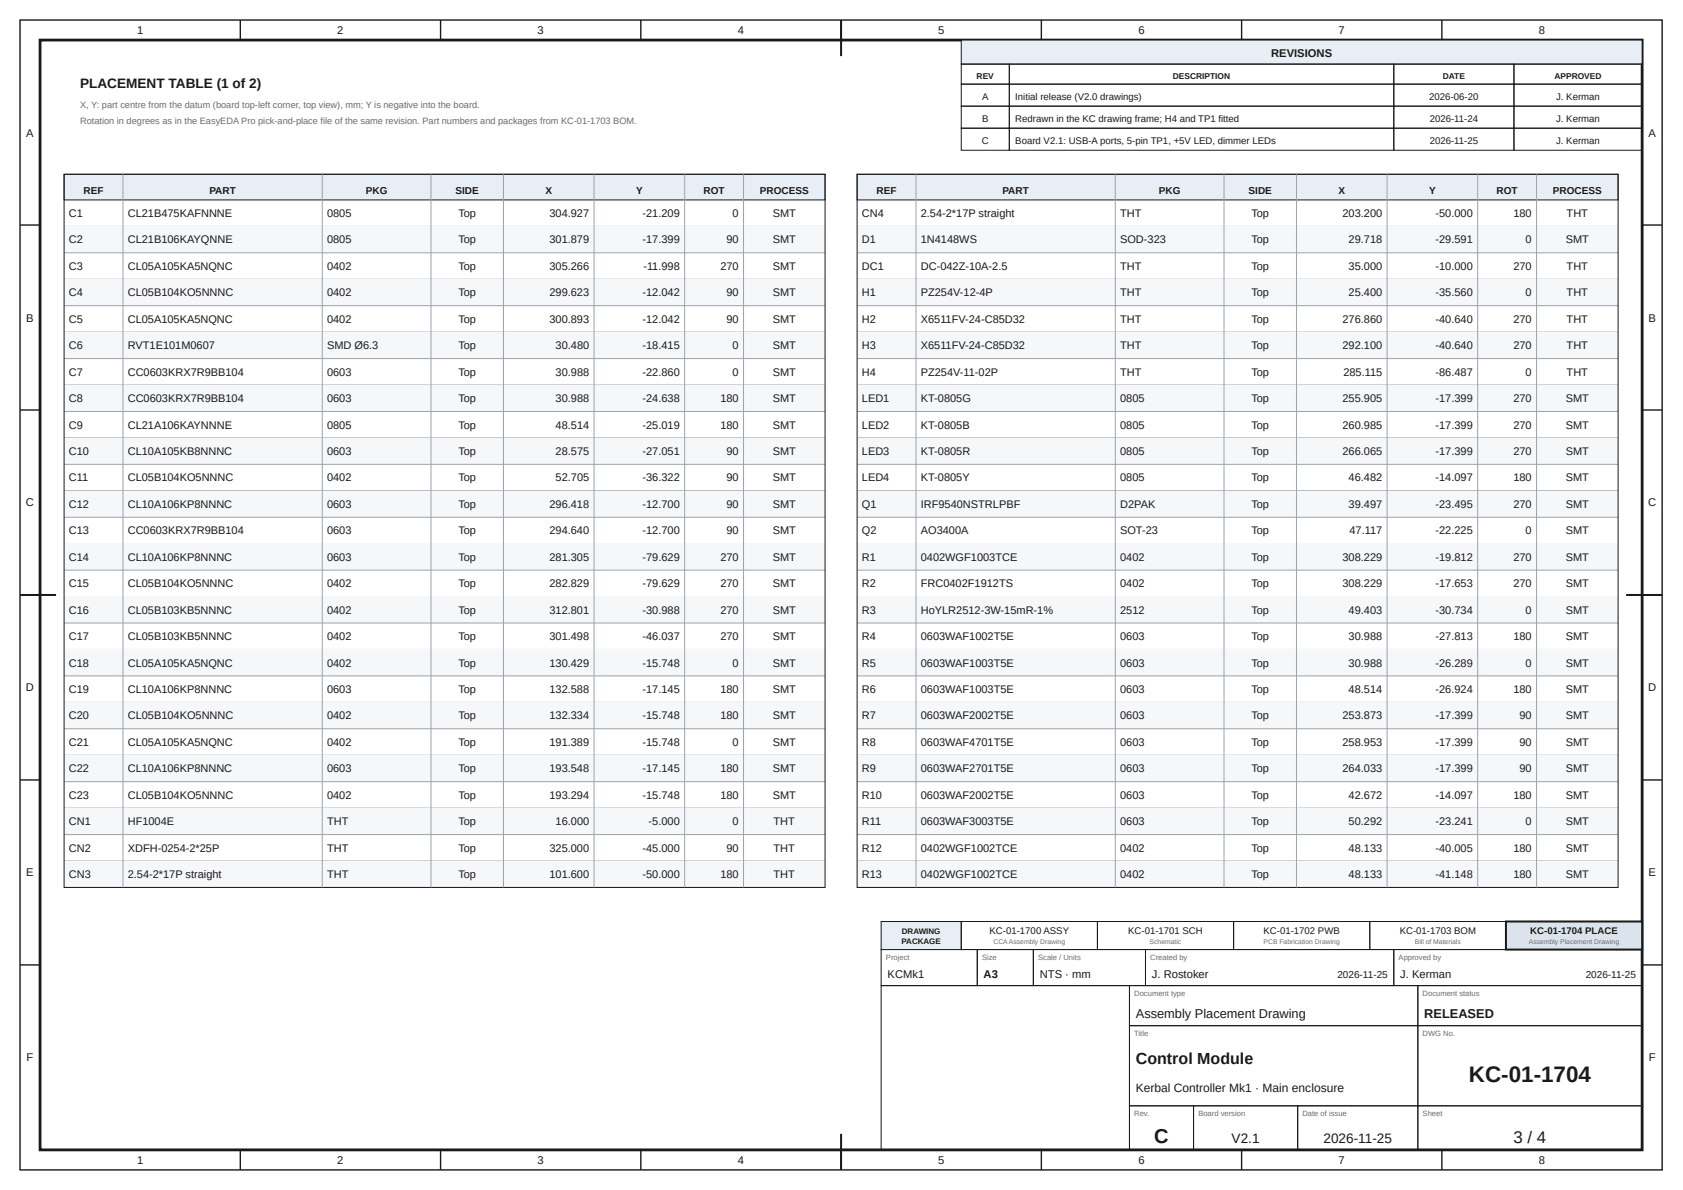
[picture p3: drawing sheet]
<svg xmlns="http://www.w3.org/2000/svg" width="420mm" height="297mm" viewBox="0 0 420 297" stroke-linecap="round" stroke-linejoin="round" font-family="sans-serif">
<defs><g id="words">
<text font-size="5.6" fill="#1a1a1a" x="366.7" y="270">KC-01-1704</text>
<text font-size="5" fill="#1a1a1a" x="288.2" y="285.2">C</text>
<text font-size="4.2" fill="#1a1a1a" x="377.9" y="285.2">3 / 4</text>
<text font-size="4" fill="#1a1a1a" x="283.6" y="265.5">Control Module</text>
<g font-size="3.4" fill="#1a1a1a">
<text x="20" y="22">PLACEMENT TABLE (1 of 2)</text>
<text x="307.5" y="285.2">V2.1</text>
<text x="330.4" y="285.2">2026-11-25</text>
</g>
<g font-size="3.2" fill="#1a1a1a">
<text x="283.6" y="254.2">Assembly Placement Drawing</text>
<text x="355.6" y="254.2">RELEASED</text>
</g>
<text font-size="3" fill="#1a1a1a" x="283.6" y="272.5">Kerbal Controller Mk1 · Main enclosure</text>
<g font-size="2.8" fill="#1a1a1a">
<text x="34.2" y="8.6">1</text>
<text x="84.2" y="8.6">2</text>
<text x="134.2" y="8.6">3</text>
<text x="184.2" y="8.6">4</text>
<text x="234.2" y="8.6">5</text>
<text x="284.2" y="8.6">6</text>
<text x="334.2" y="8.6">7</text>
<text x="384.2" y="8.6">8</text>
<text x="317.4" y="14.3">REVISIONS</text>
<text x="6.6" y="34.1">A</text>
<text x="411.6" y="34.1">A</text>
<text x="6.6" y="80.2">B</text>
<text x="411.6" y="80.2">B</text>
<text x="6.5" y="126.4">C</text>
<text x="411.5" y="126.4">C</text>
<text x="6.5" y="172.6">D</text>
<text x="411.5" y="172.6">D</text>
<text x="6.6" y="218.7">E</text>
<text x="411.6" y="218.7">E</text>
<text x="221.6" y="244.2">KCMk1</text>
<text x="245.6" y="244.2">A3</text>
<text x="259.6" y="244.2">NTS · mm</text>
<text x="287.6" y="244.2">J. Rostoker</text>
<text x="349.6" y="244.2">J. Kerman</text>
<text x="6.6" y="264.9">F</text>
<text x="411.6" y="264.9">F</text>
<text x="34.2" y="290.6">1</text>
<text x="84.2" y="290.6">2</text>
<text x="134.2" y="290.6">3</text>
<text x="184.2" y="290.6">4</text>
<text x="234.2" y="290.6">5</text>
<text x="284.2" y="290.6">6</text>
<text x="334.2" y="290.6">7</text>
<text x="384.2" y="290.6">8</text>
</g>
<g font-size="2.7" fill="#1a1a1a">
<text x="17.2" y="54.2">C1</text>
<text x="31.9" y="54.2">CL21B475KAFNNNE</text>
<text x="81.7" y="54.2">0805</text>
<text x="114.4" y="54.2">Top</text>
<text x="137.2" y="54.2">304.927</text>
<text x="160.4" y="54.2">-21.209</text>
<text x="182.9" y="54.2">0</text>
<text x="192.9" y="54.2">SMT</text>
<text x="215.2" y="54.2">CN4</text>
<text x="229.9" y="54.2">2.54-2*17P straight</text>
<text x="279.7" y="54.2">THT</text>
<text x="312.4" y="54.2">Top</text>
<text x="335.2" y="54.2">203.200</text>
<text x="358.4" y="54.2">-50.000</text>
<text x="377.9" y="54.2">180</text>
<text x="391.1" y="54.2">THT</text>
<text x="17.2" y="60.8">C2</text>
<text x="31.9" y="60.8">CL21B106KAYQNNE</text>
<text x="81.7" y="60.8">0805</text>
<text x="114.4" y="60.8">Top</text>
<text x="137.2" y="60.8">301.879</text>
<text x="160.4" y="60.8">-17.399</text>
<text x="181.4" y="60.8">90</text>
<text x="192.9" y="60.8">SMT</text>
<text x="215.2" y="60.8">D1</text>
<text x="229.9" y="60.8">1N4148WS</text>
<text x="279.7" y="60.8">SOD-323</text>
<text x="312.4" y="60.8">Top</text>
<text x="336.7" y="60.8">29.718</text>
<text x="358.4" y="60.8">-29.591</text>
<text x="380.9" y="60.8">0</text>
<text x="390.9" y="60.8">SMT</text>
<text x="17.2" y="67.4">C3</text>
<text x="31.9" y="67.4">CL05A105KA5NQNC</text>
<text x="81.7" y="67.4">0402</text>
<text x="114.4" y="67.4">Top</text>
<text x="137.2" y="67.4">305.266</text>
<text x="160.6" y="67.4">-11.998</text>
<text x="179.9" y="67.4">270</text>
<text x="192.9" y="67.4">SMT</text>
<text x="215.2" y="67.4">DC1</text>
<text x="229.9" y="67.4">DC-042Z-10A-2.5</text>
<text x="279.7" y="67.4">THT</text>
<text x="312.4" y="67.4">Top</text>
<text x="336.7" y="67.4">35.000</text>
<text x="358.4" y="67.4">-10.000</text>
<text x="377.9" y="67.4">270</text>
<text x="391.1" y="67.4">THT</text>
<text x="17.2" y="74">C4</text>
<text x="31.9" y="74">CL05B104KO5NNNC</text>
<text x="81.7" y="74">0402</text>
<text x="114.4" y="74">Top</text>
<text x="137.2" y="74">299.623</text>
<text x="160.4" y="74">-12.042</text>
<text x="181.4" y="74">90</text>
<text x="192.9" y="74">SMT</text>
<text x="215.2" y="74">H1</text>
<text x="229.9" y="74">PZ254V-12-4P</text>
<text x="279.7" y="74">THT</text>
<text x="312.4" y="74">Top</text>
<text x="336.7" y="74">25.400</text>
<text x="358.4" y="74">-35.560</text>
<text x="380.9" y="74">0</text>
<text x="391.1" y="74">THT</text>
<text x="17.2" y="80.6">C5</text>
<text x="31.9" y="80.6">CL05A105KA5NQNC</text>
<text x="81.7" y="80.6">0402</text>
<text x="114.4" y="80.6">Top</text>
<text x="137.2" y="80.6">300.893</text>
<text x="160.4" y="80.6">-12.042</text>
<text x="181.4" y="80.6">90</text>
<text x="192.9" y="80.6">SMT</text>
<text x="215.2" y="80.6">H2</text>
<text x="229.9" y="80.6">X6511FV-24-C85D32</text>
<text x="279.7" y="80.6">THT</text>
<text x="312.4" y="80.6">Top</text>
<text x="335.2" y="80.6">276.860</text>
<text x="358.4" y="80.6">-40.640</text>
<text x="377.9" y="80.6">270</text>
<text x="391.1" y="80.6">THT</text>
<text x="17.2" y="87.2">C6</text>
<text x="31.9" y="87.2">RVT1E101M0607</text>
<text x="81.7" y="87.2">SMD Ø6.3</text>
<text x="114.4" y="87.2">Top</text>
<text x="138.7" y="87.2">30.480</text>
<text x="160.4" y="87.2">-18.415</text>
<text x="182.9" y="87.2">0</text>
<text x="192.9" y="87.2">SMT</text>
<text x="215.2" y="87.2">H3</text>
<text x="229.9" y="87.2">X6511FV-24-C85D32</text>
<text x="279.7" y="87.2">THT</text>
<text x="312.4" y="87.2">Top</text>
<text x="335.2" y="87.2">292.100</text>
<text x="358.4" y="87.2">-40.640</text>
<text x="377.9" y="87.2">270</text>
<text x="391.1" y="87.2">THT</text>
<text x="17.2" y="93.8">C7</text>
<text x="31.9" y="93.8">CC0603KRX7R9BB104</text>
<text x="81.7" y="93.8">0603</text>
<text x="114.4" y="93.8">Top</text>
<text x="138.7" y="93.8">30.988</text>
<text x="160.4" y="93.8">-22.860</text>
<text x="182.9" y="93.8">0</text>
<text x="192.9" y="93.8">SMT</text>
<text x="215.2" y="93.8">H4</text>
<text x="229.9" y="93.8">PZ254V-11-02P</text>
<text x="279.7" y="93.8">THT</text>
<text x="312.4" y="93.8">Top</text>
<text x="335.4" y="93.8">285.115</text>
<text x="358.4" y="93.8">-86.487</text>
<text x="380.9" y="93.8">0</text>
<text x="391.1" y="93.8">THT</text>
<text x="17.2" y="100.4">C8</text>
<text x="31.9" y="100.4">CC0603KRX7R9BB104</text>
<text x="81.7" y="100.4">0603</text>
<text x="114.4" y="100.4">Top</text>
<text x="138.7" y="100.4">30.988</text>
<text x="160.4" y="100.4">-24.638</text>
<text x="179.9" y="100.4">180</text>
<text x="192.9" y="100.4">SMT</text>
<text x="215.2" y="100.4">LED1</text>
<text x="229.9" y="100.4">KT-0805G</text>
<text x="279.7" y="100.4">0805</text>
<text x="312.4" y="100.4">Top</text>
<text x="335.2" y="100.4">255.905</text>
<text x="358.4" y="100.4">-17.399</text>
<text x="377.9" y="100.4">270</text>
<text x="390.9" y="100.4">SMT</text>
<text x="17.2" y="107">C9</text>
<text x="31.9" y="107">CL21A106KAYNNNE</text>
<text x="81.7" y="107">0805</text>
<text x="114.4" y="107">Top</text>
<text x="138.7" y="107">48.514</text>
<text x="160.4" y="107">-25.019</text>
<text x="179.9" y="107">180</text>
<text x="192.9" y="107">SMT</text>
<text x="215.2" y="107">LED2</text>
<text x="229.9" y="107">KT-0805B</text>
<text x="279.7" y="107">0805</text>
<text x="312.4" y="107">Top</text>
<text x="335.2" y="107">260.985</text>
<text x="358.4" y="107">-17.399</text>
<text x="377.9" y="107">270</text>
<text x="390.9" y="107">SMT</text>
<text x="17.2" y="113.6">C10</text>
<text x="31.9" y="113.6">CL10A105KB8NNNC</text>
<text x="81.7" y="113.6">0603</text>
<text x="114.4" y="113.6">Top</text>
<text x="138.7" y="113.6">28.575</text>
<text x="160.4" y="113.6">-27.051</text>
<text x="181.4" y="113.6">90</text>
<text x="192.9" y="113.6">SMT</text>
<text x="215.2" y="113.6">LED3</text>
<text x="229.9" y="113.6">KT-0805R</text>
<text x="279.7" y="113.6">0805</text>
<text x="312.4" y="113.6">Top</text>
<text x="335.2" y="113.6">266.065</text>
<text x="358.4" y="113.6">-17.399</text>
<text x="377.9" y="113.6">270</text>
<text x="390.9" y="113.6">SMT</text>
<text x="17.2" y="120.2">C11</text>
<text x="31.9" y="120.2">CL05B104KO5NNNC</text>
<text x="81.7" y="120.2">0402</text>
<text x="114.4" y="120.2">Top</text>
<text x="138.7" y="120.2">52.705</text>
<text x="160.4" y="120.2">-36.322</text>
<text x="181.4" y="120.2">90</text>
<text x="192.9" y="120.2">SMT</text>
<text x="215.2" y="120.2">LED4</text>
<text x="229.9" y="120.2">KT-0805Y</text>
<text x="279.7" y="120.2">0805</text>
<text x="312.4" y="120.2">Top</text>
<text x="336.7" y="120.2">46.482</text>
<text x="358.4" y="120.2">-14.097</text>
<text x="377.9" y="120.2">180</text>
<text x="390.9" y="120.2">SMT</text>
<text x="17.2" y="126.8">C12</text>
<text x="31.9" y="126.8">CL10A106KP8NNNC</text>
<text x="81.7" y="126.8">0603</text>
<text x="114.4" y="126.8">Top</text>
<text x="137.2" y="126.8">296.418</text>
<text x="160.4" y="126.8">-12.700</text>
<text x="181.4" y="126.8">90</text>
<text x="192.9" y="126.8">SMT</text>
<text x="215.2" y="126.8">Q1</text>
<text x="229.9" y="126.8">IRF9540NSTRLPBF</text>
<text x="279.7" y="126.8">D2PAK</text>
<text x="312.4" y="126.8">Top</text>
<text x="336.7" y="126.8">39.497</text>
<text x="358.4" y="126.8">-23.495</text>
<text x="377.9" y="126.8">270</text>
<text x="390.9" y="126.8">SMT</text>
<text x="17.2" y="133.4">C13</text>
<text x="31.9" y="133.4">CC0603KRX7R9BB104</text>
<text x="81.7" y="133.4">0603</text>
<text x="114.4" y="133.4">Top</text>
<text x="137.2" y="133.4">294.640</text>
<text x="160.4" y="133.4">-12.700</text>
<text x="181.4" y="133.4">90</text>
<text x="192.9" y="133.4">SMT</text>
<text x="215.2" y="133.4">Q2</text>
<text x="229.9" y="133.4">AO3400A</text>
<text x="279.7" y="133.4">SOT-23</text>
<text x="312.4" y="133.4">Top</text>
<text x="336.9" y="133.4">47.117</text>
<text x="358.4" y="133.4">-22.225</text>
<text x="380.9" y="133.4">0</text>
<text x="390.9" y="133.4">SMT</text>
<text x="17.2" y="140">C14</text>
<text x="31.9" y="140">CL10A106KP8NNNC</text>
<text x="81.7" y="140">0603</text>
<text x="114.4" y="140">Top</text>
<text x="137.2" y="140">281.305</text>
<text x="160.4" y="140">-79.629</text>
<text x="179.9" y="140">270</text>
<text x="192.9" y="140">SMT</text>
<text x="215.2" y="140">R1</text>
<text x="229.9" y="140">0402WGF1003TCE</text>
<text x="279.7" y="140">0402</text>
<text x="312.4" y="140">Top</text>
<text x="335.2" y="140">308.229</text>
<text x="358.4" y="140">-19.812</text>
<text x="377.9" y="140">270</text>
<text x="390.9" y="140">SMT</text>
<text x="17.2" y="146.6">C15</text>
<text x="31.9" y="146.6">CL05B104KO5NNNC</text>
<text x="81.7" y="146.6">0402</text>
<text x="114.4" y="146.6">Top</text>
<text x="137.2" y="146.6">282.829</text>
<text x="160.4" y="146.6">-79.629</text>
<text x="179.9" y="146.6">270</text>
<text x="192.9" y="146.6">SMT</text>
<text x="215.2" y="146.6">R2</text>
<text x="229.9" y="146.6">FRC0402F1912TS</text>
<text x="279.7" y="146.6">0402</text>
<text x="312.4" y="146.6">Top</text>
<text x="335.2" y="146.6">308.229</text>
<text x="358.4" y="146.6">-17.653</text>
<text x="377.9" y="146.6">270</text>
<text x="390.9" y="146.6">SMT</text>
<text x="17.2" y="153.2">C16</text>
<text x="31.9" y="153.2">CL05B103KB5NNNC</text>
<text x="81.7" y="153.2">0402</text>
<text x="114.4" y="153.2">Top</text>
<text x="137.2" y="153.2">312.801</text>
<text x="160.4" y="153.2">-30.988</text>
<text x="179.9" y="153.2">270</text>
<text x="192.9" y="153.2">SMT</text>
<text x="215.2" y="153.2">R3</text>
<text x="229.9" y="153.2">HoYLR2512-3W-15mR-1%</text>
<text x="279.7" y="153.2">2512</text>
<text x="312.4" y="153.2">Top</text>
<text x="336.7" y="153.2">49.403</text>
<text x="358.4" y="153.2">-30.734</text>
<text x="380.9" y="153.2">0</text>
<text x="390.9" y="153.2">SMT</text>
<text x="17.2" y="159.8">C17</text>
<text x="31.9" y="159.8">CL05B103KB5NNNC</text>
<text x="81.7" y="159.8">0402</text>
<text x="114.4" y="159.8">Top</text>
<text x="137.2" y="159.8">301.498</text>
<text x="160.4" y="159.8">-46.037</text>
<text x="179.9" y="159.8">270</text>
<text x="192.9" y="159.8">SMT</text>
<text x="215.2" y="159.8">R4</text>
<text x="229.9" y="159.8">0603WAF1002T5E</text>
<text x="279.7" y="159.8">0603</text>
<text x="312.4" y="159.8">Top</text>
<text x="336.7" y="159.8">30.988</text>
<text x="358.4" y="159.8">-27.813</text>
<text x="377.9" y="159.8">180</text>
<text x="390.9" y="159.8">SMT</text>
<text x="17.2" y="166.4">C18</text>
<text x="31.9" y="166.4">CL05A105KA5NQNC</text>
<text x="81.7" y="166.4">0402</text>
<text x="114.4" y="166.4">Top</text>
<text x="137.2" y="166.4">130.429</text>
<text x="160.4" y="166.4">-15.748</text>
<text x="182.9" y="166.4">0</text>
<text x="192.9" y="166.4">SMT</text>
<text x="215.2" y="166.4">R5</text>
<text x="229.9" y="166.4">0603WAF1003T5E</text>
<text x="279.7" y="166.4">0603</text>
<text x="312.4" y="166.4">Top</text>
<text x="336.7" y="166.4">30.988</text>
<text x="358.4" y="166.4">-26.289</text>
<text x="380.9" y="166.4">0</text>
<text x="390.9" y="166.4">SMT</text>
<text x="17.2" y="173">C19</text>
<text x="31.9" y="173">CL10A106KP8NNNC</text>
<text x="81.7" y="173">0603</text>
<text x="114.4" y="173">Top</text>
<text x="137.2" y="173">132.588</text>
<text x="160.4" y="173">-17.145</text>
<text x="179.9" y="173">180</text>
<text x="192.9" y="173">SMT</text>
<text x="215.2" y="173">R6</text>
<text x="229.9" y="173">0603WAF1003T5E</text>
<text x="279.7" y="173">0603</text>
<text x="312.4" y="173">Top</text>
<text x="336.7" y="173">48.514</text>
<text x="358.4" y="173">-26.924</text>
<text x="377.9" y="173">180</text>
<text x="390.9" y="173">SMT</text>
<text x="17.2" y="179.6">C20</text>
<text x="31.9" y="179.6">CL05B104KO5NNNC</text>
<text x="81.7" y="179.6">0402</text>
<text x="114.4" y="179.6">Top</text>
<text x="137.2" y="179.6">132.334</text>
<text x="160.4" y="179.6">-15.748</text>
<text x="179.9" y="179.6">180</text>
<text x="192.9" y="179.6">SMT</text>
<text x="215.2" y="179.6">R7</text>
<text x="229.9" y="179.6">0603WAF2002T5E</text>
<text x="279.7" y="179.6">0603</text>
<text x="312.4" y="179.6">Top</text>
<text x="335.2" y="179.6">253.873</text>
<text x="358.4" y="179.6">-17.399</text>
<text x="379.4" y="179.6">90</text>
<text x="390.9" y="179.6">SMT</text>
<text x="17.2" y="186.2">C21</text>
<text x="31.9" y="186.2">CL05A105KA5NQNC</text>
<text x="81.7" y="186.2">0402</text>
<text x="114.4" y="186.2">Top</text>
<text x="137.2" y="186.2">191.389</text>
<text x="160.4" y="186.2">-15.748</text>
<text x="182.9" y="186.2">0</text>
<text x="192.9" y="186.2">SMT</text>
<text x="215.2" y="186.2">R8</text>
<text x="229.9" y="186.2">0603WAF4701T5E</text>
<text x="279.7" y="186.2">0603</text>
<text x="312.4" y="186.2">Top</text>
<text x="335.2" y="186.2">258.953</text>
<text x="358.4" y="186.2">-17.399</text>
<text x="379.4" y="186.2">90</text>
<text x="390.9" y="186.2">SMT</text>
<text x="17.2" y="192.8">C22</text>
<text x="31.9" y="192.8">CL10A106KP8NNNC</text>
<text x="81.7" y="192.8">0603</text>
<text x="114.4" y="192.8">Top</text>
<text x="137.2" y="192.8">193.548</text>
<text x="160.4" y="192.8">-17.145</text>
<text x="179.9" y="192.8">180</text>
<text x="192.9" y="192.8">SMT</text>
<text x="215.2" y="192.8">R9</text>
<text x="229.9" y="192.8">0603WAF2701T5E</text>
<text x="279.7" y="192.8">0603</text>
<text x="312.4" y="192.8">Top</text>
<text x="335.2" y="192.8">264.033</text>
<text x="358.4" y="192.8">-17.399</text>
<text x="379.4" y="192.8">90</text>
<text x="390.9" y="192.8">SMT</text>
<text x="17.2" y="199.4">C23</text>
<text x="31.9" y="199.4">CL05B104KO5NNNC</text>
<text x="81.7" y="199.4">0402</text>
<text x="114.4" y="199.4">Top</text>
<text x="137.2" y="199.4">193.294</text>
<text x="160.4" y="199.4">-15.748</text>
<text x="179.9" y="199.4">180</text>
<text x="192.9" y="199.4">SMT</text>
<text x="215.2" y="199.4">R10</text>
<text x="229.9" y="199.4">0603WAF2002T5E</text>
<text x="279.7" y="199.4">0603</text>
<text x="312.4" y="199.4">Top</text>
<text x="336.7" y="199.4">42.672</text>
<text x="358.4" y="199.4">-14.097</text>
<text x="377.9" y="199.4">180</text>
<text x="390.9" y="199.4">SMT</text>
<text x="17.2" y="206">CN1</text>
<text x="31.9" y="206">HF1004E</text>
<text x="81.7" y="206">THT</text>
<text x="114.4" y="206">Top</text>
<text x="138.7" y="206">16.000</text>
<text x="162" y="206">-5.000</text>
<text x="182.9" y="206">0</text>
<text x="193.1" y="206">THT</text>
<text x="215.2" y="206">R11</text>
<text x="229.9" y="206">0603WAF3003T5E</text>
<text x="279.7" y="206">0603</text>
<text x="312.4" y="206">Top</text>
<text x="336.7" y="206">50.292</text>
<text x="358.4" y="206">-23.241</text>
<text x="380.9" y="206">0</text>
<text x="390.9" y="206">SMT</text>
<text x="17.2" y="212.6">CN2</text>
<text x="31.9" y="212.6">XDFH-0254-2*25P</text>
<text x="81.7" y="212.6">THT</text>
<text x="114.4" y="212.6">Top</text>
<text x="137.2" y="212.6">325.000</text>
<text x="160.4" y="212.6">-45.000</text>
<text x="181.4" y="212.6">90</text>
<text x="193.1" y="212.6">THT</text>
<text x="215.2" y="212.6">R12</text>
<text x="229.9" y="212.6">0402WGF1002TCE</text>
<text x="279.7" y="212.6">0402</text>
<text x="312.4" y="212.6">Top</text>
<text x="336.7" y="212.6">48.133</text>
<text x="358.4" y="212.6">-40.005</text>
<text x="377.9" y="212.6">180</text>
<text x="390.9" y="212.6">SMT</text>
<text x="17.2" y="219.2">CN3</text>
<text x="31.9" y="219.2">2.54-2*17P straight</text>
<text x="81.7" y="219.2">THT</text>
<text x="114.4" y="219.2">Top</text>
<text x="137.2" y="219.2">101.600</text>
<text x="160.4" y="219.2">-50.000</text>
<text x="179.9" y="219.2">180</text>
<text x="193.1" y="219.2">THT</text>
<text x="215.2" y="219.2">R13</text>
<text x="229.9" y="219.2">0402WGF1002TCE</text>
<text x="279.7" y="219.2">0402</text>
<text x="312.4" y="219.2">Top</text>
<text x="336.7" y="219.2">48.133</text>
<text x="358.4" y="219.2">-41.148</text>
<text x="377.9" y="219.2">180</text>
<text x="390.9" y="219.2">SMT</text>
</g>
<g font-size="2.5" fill="#1a1a1a">
<text x="20.9" y="48.3">REF</text>
<text x="52.3" y="48.3">PART</text>
<text x="91.3" y="48.3">PKG</text>
<text x="113.7" y="48.3">SIDE</text>
<text x="136.2" y="48.3">X</text>
<text x="158.8" y="48.3">Y</text>
<text x="175.7" y="48.3">ROT</text>
<text x="189.7" y="48.3">PROCESS</text>
<text x="218.9" y="48.3">REF</text>
<text x="250.3" y="48.3">PART</text>
<text x="289.3" y="48.3">PKG</text>
<text x="311.7" y="48.3">SIDE</text>
<text x="334.2" y="48.3">X</text>
<text x="356.8" y="48.3">Y</text>
<text x="373.7" y="48.3">ROT</text>
<text x="387.7" y="48.3">PROCESS</text>
<text x="333.9" y="244.2">2026-11-25</text>
<text x="395.9" y="244.2">2026-11-25</text>
</g>
<g font-size="2.4" fill="#1a1a1a">
<text x="245.2" y="24.9">A</text>
<text x="253.5" y="24.9">Initial release (V2.0 drawings)</text>
<text x="356.9" y="24.9">2026-06-20</text>
<text x="388.5" y="24.9">J. Kerman</text>
<text x="245.1" y="35.9">C</text>
<text x="245.2" y="30.4">B</text>
<text x="253.5" y="30.4">Redrawn in the KC drawing frame; H4 and TP1 fitted</text>
<text x="253.5" y="35.9">Board V2.1: USB-A ports, 5-pin TP1, +5V LED, dimmer LEDs</text>
<text x="357" y="30.4">2026-11-24</text>
<text x="357" y="35.9">2026-11-25</text>
<text x="388.5" y="30.4">J. Kerman</text>
<text x="388.5" y="35.9">J. Kerman</text>
<text x="247.1" y="233">KC-01-1700 ASSY</text>
<text x="281.7" y="233">KC-01-1701 SCH</text>
<text x="315.5" y="233">KC-01-1702 PWB</text>
<text x="349.5" y="233">KC-01-1703 BOM</text>
<text x="382.1" y="233">KC-01-1704 PLACE</text>
</g>
<g font-size="2.3" fill="#6b6b6b">
<text x="20" y="27">X, Y: part centre from the datum (board top-left corner, top view), mm; Y is negative into the board.</text>
<text x="20" y="31">Rotation in degrees as in the EasyEDA Pro pick-and-place file of the same revision. Part numbers and packages from KC-01-1703 BOM.</text>
</g>
<g font-size="2.1" fill="#1a1a1a">
<text x="243.8" y="19.6">REV</text>
<text x="292.8" y="19.6">DESCRIPTION</text>
<text x="360.2" y="19.6">DATE</text>
<text x="388.1" y="19.6">APPROVED</text>
</g>
<g font-size="2" fill="#1a1a1a">
<text x="225.2" y="233">DRAWING</text>
<text x="225.1" y="235.6">PACKAGE</text>
</g>
<g font-size="1.9" fill="#6b6b6b">
<text x="221.2" y="239.6">Project</text>
<text x="245.2" y="239.6">Size</text>
<text x="259.2" y="239.6">Scale / Units</text>
<text x="287.2" y="239.6">Created by</text>
<text x="349.2" y="239.6">Approved by</text>
<text x="283.2" y="248.6">Document type</text>
<text x="355.2" y="248.6">Document status</text>
<text x="283.2" y="258.6">Title</text>
<text x="355.2" y="258.6">DWG No.</text>
<text x="283.2" y="278.6">Rev.</text>
<text x="299.2" y="278.6">Board version</text>
<text x="325.2" y="278.6">Date of issue</text>
<text x="355.2" y="278.6">Sheet</text>
</g>
<g font-size="1.7" fill="#6b6b6b">
<text x="248" y="235.7">CCAAssembly Drawing</text>
<text x="287" y="235.7">Schematic</text>
<text x="315.5" y="235.7">PCB Fabrication Drawing</text>
<text x="353.2" y="235.7">Bill of Materials</text>
<text x="381.7" y="235.7">Assembly Placement Drawing</text>
</g>
</g></defs>
<g fill="none" stroke="#1a1a1a" stroke-width=".35">
<path d="M5 5h410v287h-410zM60 5v5M110 5v5M160 5v5M210 5v5M260 5v5M310 5v5M360 5v5M5 56.2h5M410 56.2h5M5 102.3h5M410 102.3h5"/>
<path d="M5 148.5h5M410 148.5h5M5 194.7h5M410 194.7h5M5 240.8h5M410 240.8h5M60 287v5M110 287v5M160 287v5M210 287v5M260 287v5M310 287v5"/>
<path d="M360 287v5"/>
</g>
<path d="M10 10h400v277h-400z" fill="none" stroke="#1a1a1a" stroke-width=".7" stroke-linecap="butt"/>
<path d="M210 5v9M5 148.5h9M406 148.5h9M210 283v9" fill="none" stroke="#1a1a1a" stroke-width=".5"/>
<path d="M240 10h170v6h-170z" fill="#e8eef5"/>
<g fill="none" stroke="#1a1a1a" stroke-width=".25">
<path d="M240 10h170v6h-170zM240 16h12v5h-12zM252 16h96v5h-96zM348 16h30v5h-30zM378 16h32v5h-32zM240 21h12v5.5h-12zM240 26.5h12v5.5h-12zM240 32h12v5.5h-12zM252 21h96v5.5h-96zM252 26.5h96v5.5h-96zM252 32h96v5.5h-96zM348 21h30v5.5h-30z"/>
<path d="M348 26.5h30v5.5h-30zM348 32h30v5.5h-30zM378 21h32v5.5h-32zM378 26.5h32v5.5h-32zM378 32h32v5.5h-32zM220 237h24v9h-24zM244 237h14v9h-14zM258 237h28v9h-28zM286 237h62v9h-62zM348 237h62v9h-62zM220 246h62v41h-62zM282 246h72v10h-72z"/>
<path d="M282 256h72v20h-72zM354 246h56v10h-56zM354 256h56v20h-56zM282 276h16v11h-16zM298 276h26v11h-26zM324 276h30v11h-30zM354 276h56v11h-56z"/>
</g>
<path d="M220 230h20v7h-20z" fill="#e8eef5"/>
<path d="M220 230h20v7h-20zM240 230h34v7h-34zM274 230h34v7h-34zM308 230h34v7h-34zM342 230h34v7h-34z" fill="none" stroke="#1a1a1a" stroke-width=".25"/>
<path d="M376 230h34v7h-34z" fill="#d9e6f2"/>
<path d="M376 230h34v7h-34z" fill="none" stroke="#1a1a1a" stroke-width=".5"/>
<path d="M16 43.5h190v6.4h-190z" fill="#e8eef5"/>
<path d="M16 43.5h190v6.4h-190z" fill="none" stroke="#1a1a1a" stroke-width=".25"/>
<path d="M16 56.5h190" fill="none" stroke="#9aa3ad" stroke-width=".25"/>
<path d="M16 56.5h190v6.6h-190z" fill="#f5f7f9"/>
<path d="M16 63.1h190M16 69.7h190" fill="none" stroke="#9aa3ad" stroke-width=".25"/>
<path d="M16 69.7h190v6.6h-190z" fill="#f5f7f9"/>
<path d="M16 76.3h190M16 82.9h190" fill="none" stroke="#9aa3ad" stroke-width=".25"/>
<path d="M16 82.9h190v6.6h-190z" fill="#f5f7f9"/>
<path d="M16 89.5h190M16 96.1h190" fill="none" stroke="#9aa3ad" stroke-width=".25"/>
<path d="M16 96.1h190v6.6h-190z" fill="#f5f7f9"/>
<path d="M16 102.7h190M16 109.3h190" fill="none" stroke="#9aa3ad" stroke-width=".25"/>
<path d="M16 109.3h190v6.6h-190z" fill="#f5f7f9"/>
<path d="M16 115.9h190M16 122.5h190" fill="none" stroke="#9aa3ad" stroke-width=".25"/>
<path d="M16 122.5h190v6.6h-190z" fill="#f5f7f9"/>
<path d="M16 129.1h190M16 135.7h190" fill="none" stroke="#9aa3ad" stroke-width=".25"/>
<path d="M16 135.7h190v6.6h-190z" fill="#f5f7f9"/>
<path d="M16 142.3h190M16 148.9h190" fill="none" stroke="#9aa3ad" stroke-width=".25"/>
<path d="M16 148.9h190v6.6h-190z" fill="#f5f7f9"/>
<path d="M16 155.5h190M16 162.1h190" fill="none" stroke="#9aa3ad" stroke-width=".25"/>
<path d="M16 162.1h190v6.6h-190z" fill="#f5f7f9"/>
<path d="M16 168.7h190M16 175.3h190" fill="none" stroke="#9aa3ad" stroke-width=".25"/>
<path d="M16 175.3h190v6.6h-190z" fill="#f5f7f9"/>
<path d="M16 181.9h190M16 188.5h190" fill="none" stroke="#9aa3ad" stroke-width=".25"/>
<path d="M16 188.5h190v6.6h-190z" fill="#f5f7f9"/>
<path d="M16 195.1h190M16 201.7h190" fill="none" stroke="#9aa3ad" stroke-width=".25"/>
<path d="M16 201.7h190v6.6h-190z" fill="#f5f7f9"/>
<path d="M16 208.3h190M16 214.9h190" fill="none" stroke="#9aa3ad" stroke-width=".25"/>
<path d="M16 214.9h190v6.6h-190z" fill="#f5f7f9"/>
<path d="M30.7 43.5v178M80.5 43.5v178M107.6 43.5v178M125.7 43.5v178M148.3 43.5v178M170.9 43.5v178M185.6 43.5v178M16 221.5h190" fill="none" stroke="#9aa3ad" stroke-width=".25"/>
<path d="M16 43.5h190v178h-190z" fill="none" stroke="#1a1a1a" stroke-width=".25"/>
<path d="M214 43.5h190v6.4h-190z" fill="#e8eef5"/>
<path d="M214 43.5h190v6.4h-190z" fill="none" stroke="#1a1a1a" stroke-width=".25"/>
<path d="M214 56.5h190" fill="none" stroke="#9aa3ad" stroke-width=".25"/>
<path d="M214 56.5h190v6.6h-190z" fill="#f5f7f9"/>
<path d="M214 63.1h190M214 69.7h190" fill="none" stroke="#9aa3ad" stroke-width=".25"/>
<path d="M214 69.7h190v6.6h-190z" fill="#f5f7f9"/>
<path d="M214 76.3h190M214 82.9h190" fill="none" stroke="#9aa3ad" stroke-width=".25"/>
<path d="M214 82.9h190v6.6h-190z" fill="#f5f7f9"/>
<path d="M214 89.5h190M214 96.1h190" fill="none" stroke="#9aa3ad" stroke-width=".25"/>
<path d="M214 96.1h190v6.6h-190z" fill="#f5f7f9"/>
<path d="M214 102.7h190M214 109.3h190" fill="none" stroke="#9aa3ad" stroke-width=".25"/>
<path d="M214 109.3h190v6.6h-190z" fill="#f5f7f9"/>
<path d="M214 115.9h190M214 122.5h190" fill="none" stroke="#9aa3ad" stroke-width=".25"/>
<path d="M214 122.5h190v6.6h-190z" fill="#f5f7f9"/>
<path d="M214 129.1h190M214 135.7h190" fill="none" stroke="#9aa3ad" stroke-width=".25"/>
<path d="M214 135.7h190v6.6h-190z" fill="#f5f7f9"/>
<path d="M214 142.3h190M214 148.9h190" fill="none" stroke="#9aa3ad" stroke-width=".25"/>
<path d="M214 148.9h190v6.6h-190z" fill="#f5f7f9"/>
<path d="M214 155.5h190M214 162.1h190" fill="none" stroke="#9aa3ad" stroke-width=".25"/>
<path d="M214 162.1h190v6.6h-190z" fill="#f5f7f9"/>
<path d="M214 168.7h190M214 175.3h190" fill="none" stroke="#9aa3ad" stroke-width=".25"/>
<path d="M214 175.3h190v6.6h-190z" fill="#f5f7f9"/>
<path d="M214 181.9h190M214 188.5h190" fill="none" stroke="#9aa3ad" stroke-width=".25"/>
<path d="M214 188.5h190v6.6h-190z" fill="#f5f7f9"/>
<path d="M214 195.1h190M214 201.7h190" fill="none" stroke="#9aa3ad" stroke-width=".25"/>
<path d="M214 201.7h190v6.6h-190z" fill="#f5f7f9"/>
<path d="M214 208.3h190M214 214.9h190" fill="none" stroke="#9aa3ad" stroke-width=".25"/>
<path d="M214 214.9h190v6.6h-190z" fill="#f5f7f9"/>
<path d="M228.7 43.5v178M278.5 43.5v178M305.6 43.5v178M323.7 43.5v178M346.3 43.5v178M368.9 43.5v178M383.6 43.5v178M214 221.5h190" fill="none" stroke="#9aa3ad" stroke-width=".25"/>
<path d="M214 43.5h190v178h-190z" fill="none" stroke="#1a1a1a" stroke-width=".25"/>
<use href="#words"/>
</svg>
